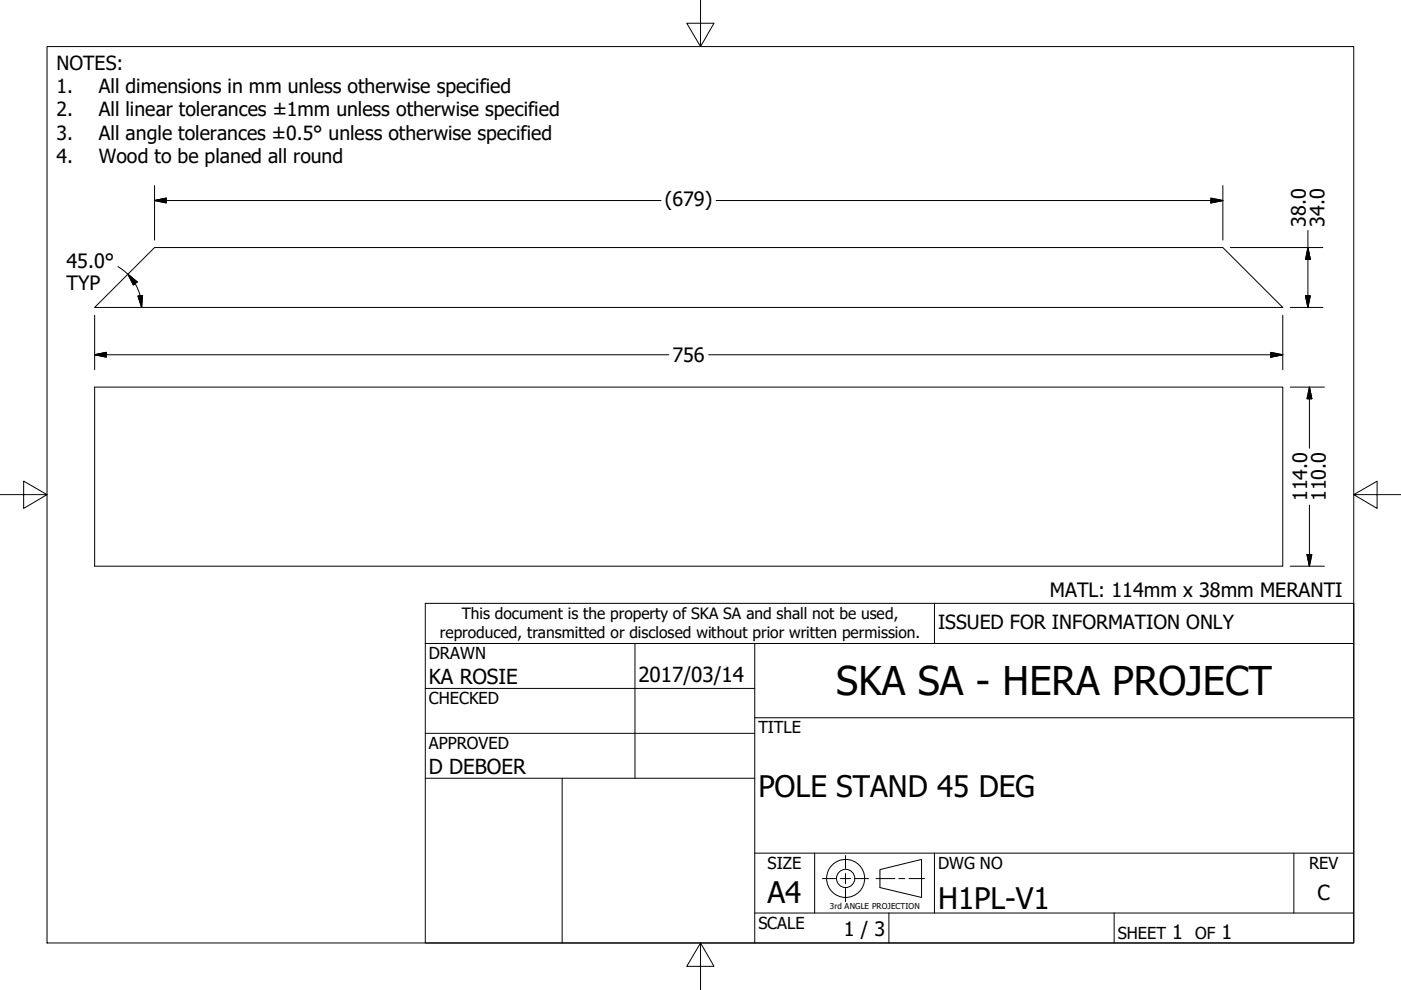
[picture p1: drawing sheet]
<svg xmlns="http://www.w3.org/2000/svg" width="297mm" height="210mm" viewBox="0 0 297 210" stroke-linecap="round" stroke-linejoin="round" font-family="sans-serif">
<defs><g id="words">
<text font-size="8.4" x="177.3" y="147.4">SKA SA - HERA PROJECT</text>
<g font-size="6.3">
<text x="160.8" y="169">POLE STAND 45 DEG</text>
<text x="162.8" y="191.4">A4</text>
<text x="198.9" y="192.8">H1PL-V1</text>
</g>
<g font-size="4.4">
<text x="90.9" y="145.1">KA ROSIE</text>
<text x="135.4" y="144.5">2017/03/14</text>
<text x="90.9" y="164.1">D DEBOER</text>
<text x="279.3" y="190.7">C</text>
</g>
<g font-size="4.2">
<text x="141" y="43.7">(679)</text>
<text x="276.9" y="48.1" transform="rotate(-90 276.9 48.1)">38.0</text>
<text x="280.8" y="48.1" transform="rotate(-90 280.8 48.1)">34.0</text>
<text x="14.1" y="56.8">45.0°</text>
<text x="14.1" y="61.4">TYP</text>
<text x="142.6" y="76.7">756</text>
<text x="277.2" y="106.3" transform="rotate(-90 277.2 106.3)">114.0</text>
<text x="281.1" y="106.3" transform="rotate(-90 281.1 106.3)">110.0</text>
<text x="222.6" y="126.6">MATL: 114mm x 38mm MERANTI</text>
<text x="178.9" y="198.5">1 / 3</text>
<text x="248.5" y="199.1">1</text>
<text x="259" y="199.1">1</text>
</g>
<g font-size="4.1">
<text x="12" y="14.8">NOTES:</text>
<text x="12" y="19.7">1.</text>
<text x="21" y="19.7">All dimensions in mm unless otherwise specified</text>
<text x="12" y="24.7">2.</text>
<text x="12" y="29.6">3.</text>
<text x="21" y="24.7">All linear tolerances ±1mm unless otherwise specified</text>
<text x="21" y="29.6">All angle tolerances ±0.5° unless otherwise specified</text>
<text x="12" y="34.6">4.</text>
<text x="21" y="34.6">Wood to be planed all round</text>
<text x="198.9" y="133.4">ISSUED FOR INFORMATION ONLY</text>
</g>
<g font-size="3.5">
<text x="90.9" y="139.7">DRAWN</text>
<text x="90.9" y="149.3">CHECKED</text>
<text x="160.8" y="155.5">TITLE</text>
<text x="90.9" y="158.8">APPROVED</text>
<text x="162.8" y="184.2">SIZE</text>
<text x="198.9" y="184.2">DWG NO</text>
<text x="277.6" y="184.2">REV</text>
<text x="160.8" y="196.9">SCALE</text>
<text x="237" y="199.1">SHEET</text>
<text x="253.4" y="199.1">OF</text>
</g>
<g font-size="3.3">
<text x="97.9" y="131.3">This document is the property of SKA SA and shall not be used,</text>
<text x="93.3" y="135.2">reproduced, transmitted or disclosed without prior written permission.</text>
</g>
<text font-size="1.7" x="176" y="192.7">3rd ANGLE PROJECTION</text>
</g></defs>
<!-- layer: Visible (ANSI) -->
<path d="M32.8 52.5h226.5l12.7 12.7h-251.9zM20.1 82.1h251.9v38h-251.9z" fill="none" stroke="#000" stroke-width=".21"/>
<!-- layer: Border (ANSI) -->
<path d="M148.5 -.1v10l-2.9-5h5.8l-2.9 5M10 9.9h277v190h-277zM0 104.9h10l-5-2.9v5.8l5-2.9M287 104.9l5 2.9v-5.8l-5 2.9h10M148.5 199.9l2.9 5h-5.8l2.9-5v10" fill="none" stroke="#000" stroke-width=".21"/>
<!-- layer: Title (ANSI) -->
<g fill="none" stroke="#000" stroke-width=".21">
<path d="M90.2 127.9h196.8v72h-196.8zM90.2 136.4h196.8M134.6 136.4v28.6M160 136.4v63.5M198.1 127.9v8.5M90.2 146h69.8M90.2 155.5h69.8M160 152.2h127M90.2 165h69.8M119.2 165v34.9M160 193.6h127M160 180.9h127"/>
<path d="M172.7 180.9v12.7M188.5 193.6v6.3M198.1 180.9v12.7M236.2 193.6v6.3M274.3 180.9v12.7"/>
</g>
<!-- layer: Dimension (ANSI) -->
<g fill="none" stroke="#000" stroke-width=".21">
<path d="M32.8 39.3v11.6M259.3 39.3v11.6M25 56.5l2.1 1.6M27.1 58.1l2 1.7-.8 .6zM27.1 58.1l1.5 2 1.1 2.6M32.8 42.5l2.4-.5v1zM32.8 42.5h107.3M151.8 42.5h107.5M256.7 42l2.6 .5-2.6 .5zM260.9 52.5h19.6M277.3 52.5l.5 2.5h-1zM277.3 48.9v16.3"/>
<path d="M20.1 75.2l2.4-.5v1zM20.1 75.2h121.7M20.1 66.8v11.6M29.3 62.8l.9-.2-.2 2.6zM29.8 62.7l.2 2.5M150.2 75.2h121.8M269.4 74.7l2.6 .5-2.6 .5zM272 66.8v11.6M273.6 65.2h6.9M276.8 62.7h1l-.5 2.5zM273.6 82.1h7.2M277.6 82.1l.5 2.5h-1z"/>
<path d="M277.6 82.1v12.9M277.1 117.6h1l-.5 2.5zM277.6 107.1v13M273.6 120.1h7.2"/>
</g>
<g fill="#000" stroke="#000" stroke-width=".21">
<path d="M27.1 58.1l2 1.7zM27.1 58.1l2 1.7-.8 .6zM32.8 42.5l2.4-.5zM32.8 42.5l2.4-.5v1zM256.7 43l2.6-.5zM256.7 42l2.6 .5-2.6 .5zM277.3 52.5l.5 2.5zM277.3 52.5l.5 2.5h-1zM20.1 75.2l2.4-.5zM20.1 75.2l2.4-.5v1zM29.3 62.8l.7 2.4zM29.3 62.8l.9-.2-.2 2.6z"/>
<path d="M269.4 75.7l2.6-.5zM269.4 74.7l2.6 .5-2.6 .5zM276.8 62.7l.5 2.5zM276.8 62.7h1l-.5 2.5zM277.6 82.1l.5 2.5zM277.6 82.1l.5 2.5h-1zM277.1 117.6l.5 2.5zM277.1 117.6h1l-.5 2.5z"/>
</g>
<!-- layer: Sketch Geometry (ANSI) -->
<g fill="none" stroke="#000" stroke-width=".21">
<path d="M174.4 186.3h2.8M178.2 186.3h2.1M179.3 181.4v2.7M179.3 185.2v2.2M179.3 188.4v2.8M181.4 186.3h2.7M185.7 186.3h4M186.6 184.4l8.8-2.2v8.1l-8.8-2.1zM190.6 186.3h1.2M192.7 186.3h3.3"/>
<circle cx="179.3" cy="186.2" r="4"/>
<circle cx="179.3" cy="186.2" r="1.94"/>
</g>
<use href="#words"/>
</svg>
